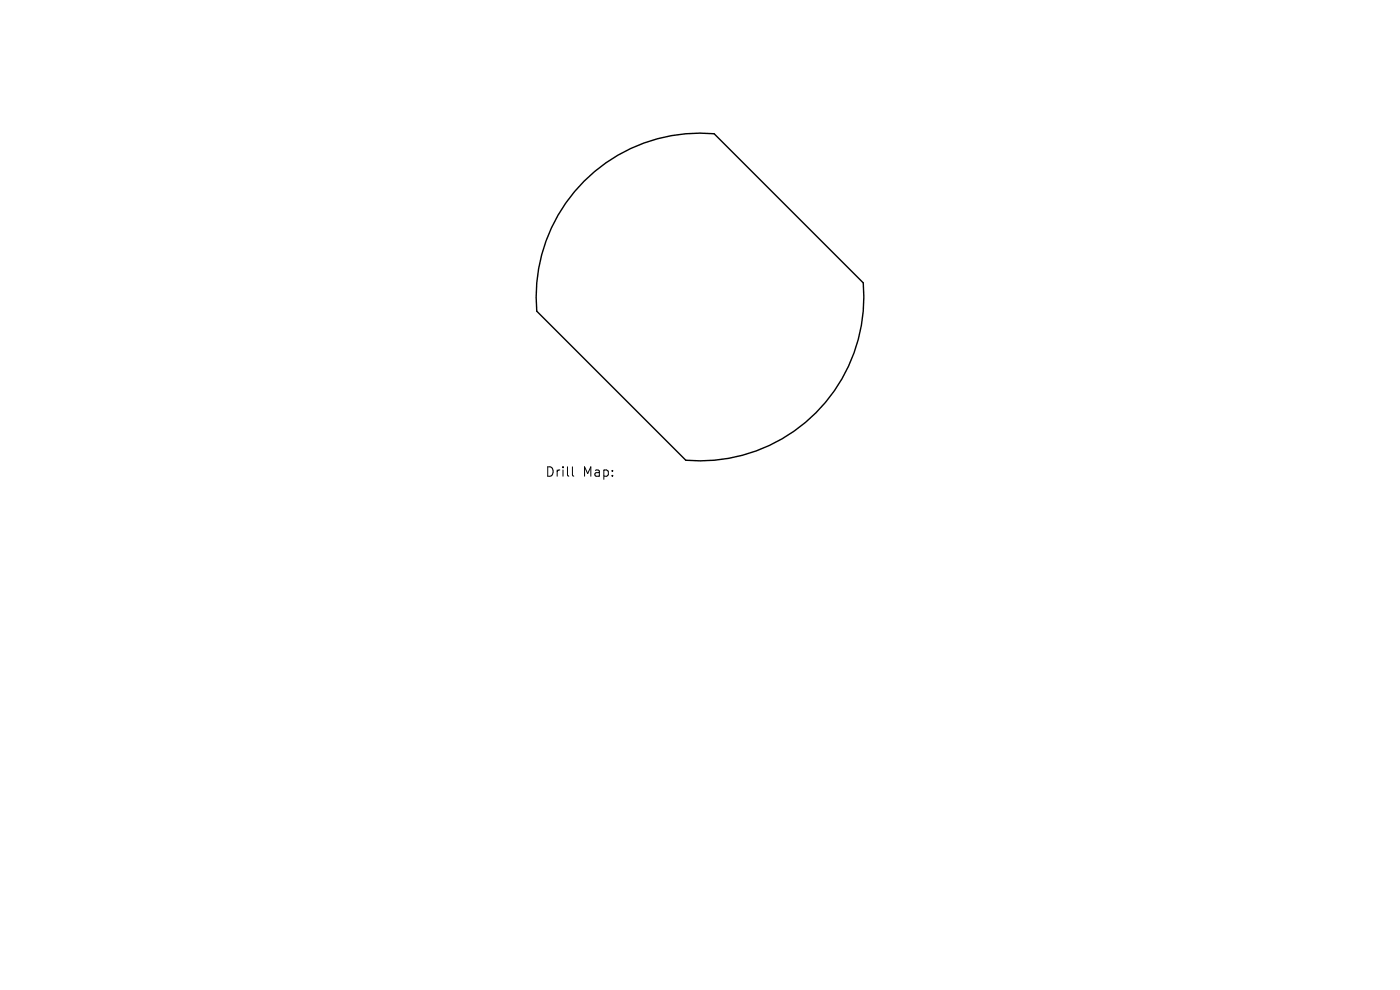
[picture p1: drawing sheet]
<svg xmlns="http://www.w3.org/2000/svg" width="297mm" height="210mm" viewBox="0 0 297 210" stroke-linecap="round" stroke-linejoin="round" font-family="sans-serif">
<defs><g id="words">
<g font-size="2.8">
<text x="115.6" y="101.4">Drill</text>
<text x="123.6" y="101.4">Map:</text>
</g>
</g></defs>
<path d="M123.9 38.4a34.8 34.8 0 0 1 27.6-10l31.6 31.6a34.8 34.8 0 0 1-37.6 37.6l-31.6-31.6a34.8 34.8 0 0 1 10-27.6z" fill="none" stroke="#000" stroke-width=".3"/>
<path d="M121.4 99v1.7l.3 .3" fill="none" stroke="#000" stroke-width=".21"/>
<use href="#words"/>
</svg>
